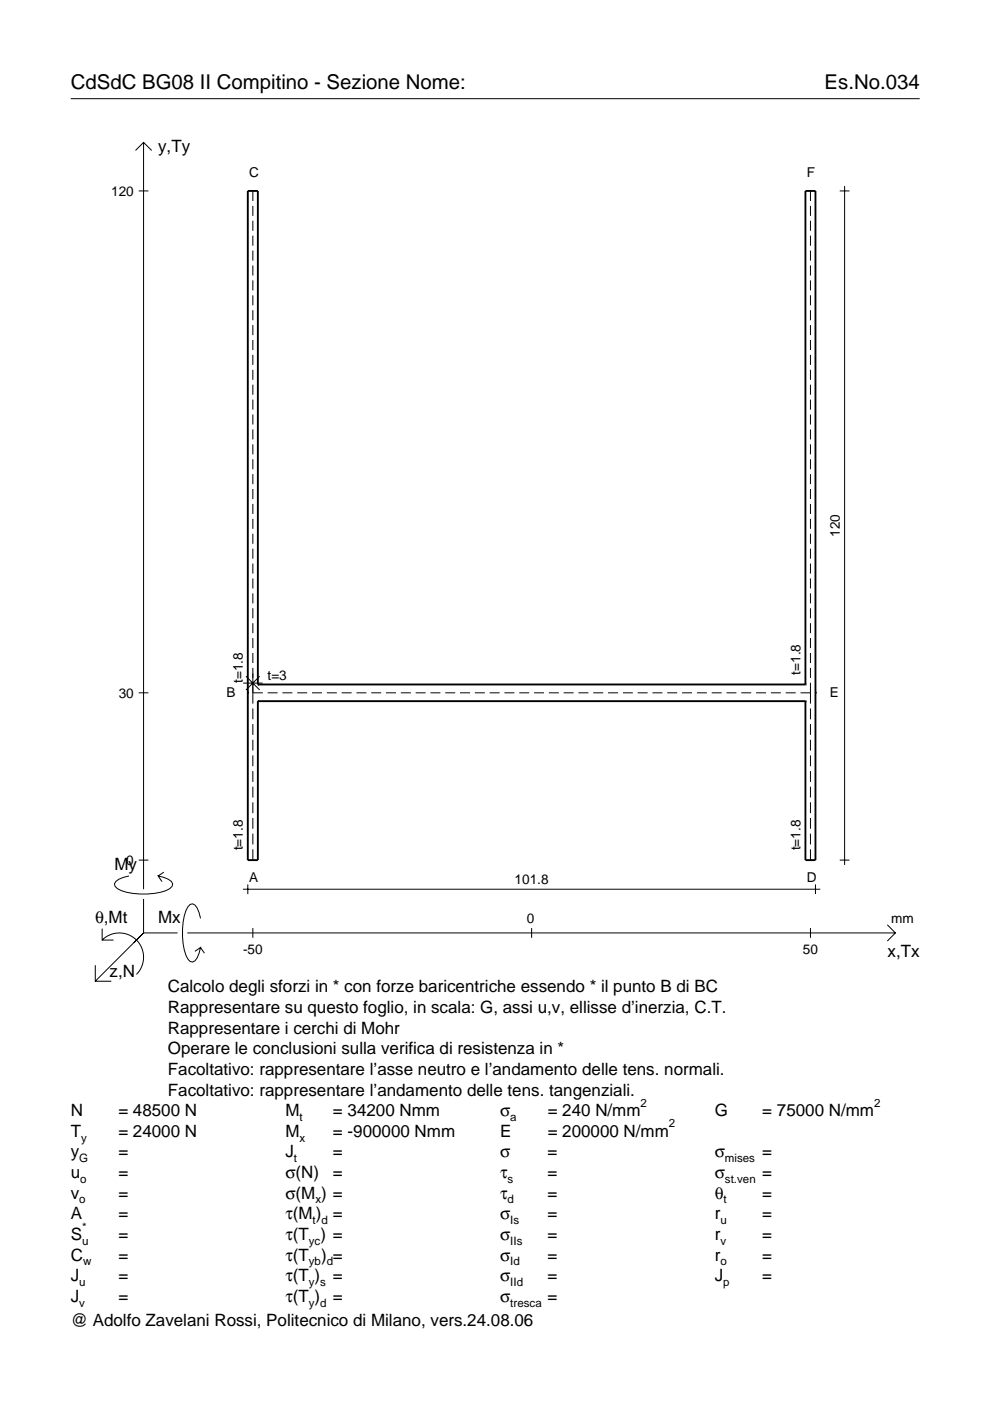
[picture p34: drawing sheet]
<svg xmlns="http://www.w3.org/2000/svg" width="210mm" height="297mm" viewBox="0 0 210 297" stroke-linecap="round" stroke-linejoin="round" font-family="sans-serif">
<defs><g id="words">
<g font-size="4.3">
<text x="15" y="18.9">CdSdC BG08 II Compitino - Sezione Nome:</text>
<text x="174.8" y="18.9">Es.No.034</text>
</g>
<g font-size="3.6">
<text x="33.5" y="32.3">y,Ty</text>
<text x="24.3" y="184.4">My</text>
<text x="20.1" y="195.7">θ,Mt</text>
<text x="33.5" y="195.7">Mx</text>
<text x="188.2" y="203">x,Tx</text>
<text x="23.2" y="207.1">z,N</text>
<text x="35.6" y="210.4">Calcolo degli sforzi in * con forze baricentriche essendo * il punto B di BC</text>
<text x="35.6" y="214.8">Rappresentare su questo foglio, in scala: G, assi u,v, ellisse d’inerzia, C.T.</text>
<text x="35.6" y="219.2">Rappresentare i cerchi di Mohr</text>
<text x="35.6" y="223.5">Operare le conclusioni sulla verifica di resistenza in *</text>
<text x="35.6" y="227.9">Facoltativo: rappresentare l’asse neutro e l’andamento delle tens. normali.</text>
<text x="35.6" y="232.3">Facoltativo: rappresentare l’andamento delle tens. tangenziali.</text>
<text x="15" y="236.7">N</text>
<text x="25.1" y="236.7">= 48500 N</text>
<text x="60.5" y="236.7">M</text>
<text x="70.6" y="236.7">= 34200 Nmm</text>
<text x="106" y="236.7">σ</text>
<text x="116.1" y="236.7">= 240 N/mm</text>
<text x="151.5" y="236.7">G</text>
<text x="161.6" y="236.7">= 75000 N/mm</text>
<text x="15" y="245.4">y</text>
<text x="15" y="241">T</text>
<text x="25.1" y="245.4">=</text>
<text x="25.1" y="241">= 24000 N</text>
<text x="60.5" y="245.4">J</text>
<text x="60.5" y="241">M</text>
<text x="70.6" y="245.4">=</text>
<text x="70.6" y="241">= -900000 Nmm</text>
<text x="106" y="245.4">σ</text>
<text x="106" y="241">E</text>
<text x="116.1" y="245.4">=</text>
<text x="116.1" y="241">= 200000 N/mm</text>
<text x="151.5" y="245.4">σ</text>
<text x="161.6" y="245.4">=</text>
<text x="15" y="249.8">u</text>
<text x="25.1" y="249.8">=</text>
<text x="60.5" y="249.8">σ(N)</text>
<text x="70.6" y="249.8">=</text>
<text x="106" y="249.8">τ</text>
<text x="116.1" y="249.8">=</text>
<text x="151.5" y="249.8">σ</text>
<text x="161.6" y="249.8">=</text>
<text x="15" y="254.2">v</text>
<text x="25.1" y="254.2">=</text>
<text x="60.5" y="254.2">σ(M ) =</text>
<text x="106" y="254.2">τ</text>
<text x="116.1" y="254.2">=</text>
<text x="151.5" y="254.2">θ</text>
<text x="161.6" y="254.2">=</text>
<text x="15" y="258.5">A</text>
<text x="15" y="262.9">S</text>
<text x="25.1" y="262.9">=</text>
<text x="25.1" y="258.5">=</text>
<text x="60.5" y="262.9">τ(T ) =</text>
<text x="60.5" y="258.5">τ(M ) =</text>
<text x="106" y="258.5">σ</text>
<text x="106" y="262.9">σ</text>
<text x="116.1" y="258.5">=</text>
<text x="116.1" y="262.9">=</text>
<text x="151.5" y="258.5">r</text>
<text x="151.5" y="262.9">r</text>
<text x="161.6" y="258.5">=</text>
<text x="161.6" y="262.9">=</text>
<text x="15" y="267.3">C</text>
<text x="25.1" y="267.3">=</text>
<text x="60.5" y="267.3">τ(T</text>
<text x="68.1" y="267.3">) =</text>
<text x="106" y="267.3">σ</text>
<text x="116.1" y="267.3">=</text>
<text x="151.5" y="267.3">r</text>
<text x="161.6" y="267.3">=</text>
<text x="15" y="271.7">J</text>
<text x="25.1" y="271.7">=</text>
<text x="60.5" y="271.7">τ(T )</text>
<text x="70.6" y="271.7">=</text>
<text x="106" y="271.7">σ</text>
<text x="116.1" y="271.7">=</text>
<text x="151.5" y="271.7">J</text>
<text x="161.6" y="271.7">=</text>
<text x="15" y="276">J</text>
<text x="15" y="281.2">@ Adolfo Zavelani Rossi, Politecnico di Milano, vers.24.08.06</text>
<text x="25.1" y="276">=</text>
<text x="60.5" y="276">τ(T )</text>
<text x="70.6" y="276">=</text>
<text x="106" y="276">σ</text>
<text x="116.1" y="276">=</text>
</g>
<g font-size="2.9">
<text x="23.6" y="41.5">120</text>
<text x="52.9" y="37.6">C</text>
<text x="171.1" y="37.6">F</text>
<text x="178" y="113.8" transform="rotate(-90 178 113.8)">120</text>
<text x="169.7" y="143.1" transform="rotate(-90 169.7 143.1)">t=1.8</text>
<text x="25.2" y="147.9">30</text>
<text x="48" y="147.8">B</text>
<text x="51.5" y="144.8" transform="rotate(-90 51.5 144.8)">t=1.8</text>
<text x="56.7" y="144.1">t=3</text>
<text x="175.9" y="147.8">E</text>
<text x="26.8" y="183.4">0</text>
<text x="51.5" y="180.3" transform="rotate(-90 51.5 180.3)">t=1.8</text>
<text x="169.7" y="180.3" transform="rotate(-90 169.7 180.3)">t=1.8</text>
<text x="52.9" y="187.1">A</text>
<text x="109.1" y="187.5">101.8</text>
<text x="171.1" y="187.1">D</text>
<text x="111.7" y="195.7">0</text>
<text x="189" y="195.7">mm</text>
<text x="51.5" y="202.2">-50</text>
<text x="170.2" y="202.2">50</text>
</g>
<g font-size="2.4">
<text x="63.5" y="237.7">t</text>
<text x="108.2" y="237.7">a</text>
<text x="135.8" y="234.7">2</text>
<text x="141.8" y="239">2</text>
<text x="185.3" y="234.7">2</text>
<text x="17.2" y="242">y</text>
<text x="63.5" y="242">x</text>
<text x="16.8" y="246.4">G</text>
<text x="17" y="250.8">o</text>
<text x="62.3" y="246.4">t</text>
<text x="107.6" y="250.8">s</text>
<text x="153.7" y="246.4">mises</text>
<text x="153.7" y="250.8">st.ven</text>
<text x="16.8" y="255.2">o</text>
<text x="66.9" y="255.2">x</text>
<text x="107.6" y="255.2">d</text>
<text x="153.4" y="255.2">t</text>
<text x="17.4" y="263.9">u</text>
<text x="17.4" y="260.9">*</text>
<text x="65.5" y="263.9">yc</text>
<text x="66.3" y="259.5">t d</text>
<text x="108.2" y="259.5">Is</text>
<text x="108.2" y="263.9">IIs</text>
<text x="152.7" y="259.5">u</text>
<text x="152.7" y="263.9">v</text>
<text x="17.6" y="268.3">w</text>
<text x="65.5" y="268.3">yb d</text>
<text x="108.2" y="268.3">Id</text>
<text x="152.7" y="268.3">o</text>
<text x="16.8" y="272.7">u</text>
<text x="65.5" y="272.7">y s</text>
<text x="108.2" y="272.7">IId</text>
<text x="153.3" y="272.7">p</text>
<text x="16.8" y="277">v</text>
<text x="65.5" y="277">y d</text>
<text x="108.2" y="277">tresca</text>
</g>
</g></defs>
<g fill="none" stroke="#000" stroke-width=".21">
<path d="M15 20.9h180M28.7 31.9l1.7-1.7 1.8 1.7M30.4 30.2v158.3M179.1 39.5v143.9M29.4 40.5h2.1M53.6 40.5v2.1M53.6 43.6v2.2M53.6 46.8v2.1M53.6 50v2.1M53.6 53.1v2.2M53.6 56.3v2.1M53.6 59.4v2.2"/>
<path d="M171.8 40.5v2.1M171.8 43.6v2.2M171.8 46.8v2.1M171.8 50v2.1M171.8 53.1v2.2M171.8 56.3v2.1M171.8 59.4v2.2M178 40.5h2.1M53.6 62.6v2.1M53.6 65.8v2.1M53.6 68.9v2.2M53.6 72.1v2.1"/>
<path d="M53.6 75.2v2.2M53.6 78.4v2.1M171.8 62.6v2.1M171.8 65.8v2.1M171.8 68.9v2.2M171.8 72.1v2.1M171.8 75.2v2.2M171.8 78.4v2.1M53.6 81.6v2.1M53.6 84.7v2.2M53.6 87.9v2.1M53.6 91v2.2"/>
<path d="M53.6 94.2v2.1M53.6 97.4v2.1M171.8 81.6v2.1M171.8 84.7v2.2M171.8 87.9v2.1M171.8 91v2.2M171.8 94.2v2.1M171.8 97.4v2.1M53.6 100.5v2.2M53.6 103.7v2.1M53.6 106.8v2.2M53.6 110v2.1"/>
<path d="M53.6 113.2v2.1M53.6 116.3v2.2M53.6 119.5v2.1M171.8 100.5v2.2M171.8 103.7v2.1M171.8 106.8v2.2M171.8 110v2.1M171.8 113.2v2.1M171.8 116.3v2.2M171.8 119.5v2.1M53.6 122.6v2.2M53.6 125.8v2.1"/>
<path d="M53.6 129v2.1M53.6 132.1v2.2M53.6 135.3v2.1M53.6 138.4v2.2M171.8 122.6v2.2M171.8 125.8v2.1M171.8 129v2.1M171.8 132.1v2.2M171.8 135.3v2.1M171.8 138.4v2.2M29.4 146.9h2.1M51.5 144.8h4.2"/>
<path d="M52.1 143.4l3 2.9M53.6 146.9h2.1M53.6 141.6v7.6M53.6 150.2v2.3M53.6 153.5v2.3M53.6 156.8v2.3M55.1 143.4l-3 2.9M56.7 146.9h2.1M59.9 146.9h2.1M63 146.9h2.1M66.2 146.9h2.1M69.3 146.9h2.1"/>
<path d="M72.4 146.9h2.1M75.6 146.9h2.1M78.7 146.9h2.1M81.8 146.9h2.2M85 146.9h2.1M88.1 146.9h2.1M91.3 146.9h2.1M94.4 146.9h2.1M97.5 146.9h2.1M100.7 146.9h2.1M103.8 146.9h2.1M107 146.9h2.1"/>
<path d="M110.1 146.9h2.1M113.2 146.9h2.1M116.4 146.9h2.1M119.5 146.9h2.1M122.6 146.9h2.2M125.8 146.9h2.1M128.9 146.9h2.1M132.1 146.9h2.1M135.2 146.9h2.1M138.3 146.9h2.1M141.5 146.9h2.1M144.6 146.9h2.1"/>
<path d="M147.8 146.9h2.1M150.9 146.9h2.1M154 146.9h2.1M157.2 146.9h2.1M160.3 146.9h2.1M163.4 146.9h2.2M166.6 146.9h2.1M169.7 146.9h2.1M171.8 141.6v2.1M171.8 144.8v4.4M171.8 150.2v2.3M171.8 153.5v2.3"/>
<path d="M171.8 156.8v2.3M53.6 160.2v2.3M53.6 163.5v2.3M53.6 166.8v2.3M53.6 170.1v2.3M53.6 173.4v2.3M53.6 176.8v2.2M171.8 160.2v2.3M171.8 163.5v2.3M171.8 166.8v2.3M171.8 170.1v2.3M171.8 173.4v2.3"/>
<path d="M171.8 176.8v2.2M21.7 199.3a5.1 5.1 0 0 1 7.2 0 5.1 5.1 0 0 1 0 7.3M21.7 196.9v2.4h2.4M27.3 185.7a3.6 3.6 0 0 0-3 1.7l.1 .5a5.6 5.6 0 0 0 3.8 1.5 13.4 13.4 0 0 0 7.8-1l.5-.5 .1-.5a3.6 3.6 0 0 0-3.1-1.7l.8 1.2M29.4 182.4h2.1M30.4 190.6v7.2M30.4 197.8l-10.2 10.2M30.4 197.8h7.2M34.7 184.9l-1.2 .8M39.7 197.8h150.1M42.5 194.7a3.6 3.6 0 0 0-1.7-3.1l-.5 .2a5.7 5.7 0 0 0-1.5 3.7 13.3 13.3 0 0 0 1 7.9l.5 .5 .5 .1a3.6 3.6 0 0 0 1.7-3.1l-1.2 .8M51.5 188.5h122.4"/>
<path d="M52.5 187.5v2.1M53.6 180.1v2.3M53.6 196.8v2M112.7 196.8v2M171.8 180.1v2.3M171.8 196.8v2M172.9 187.5v2.1M178 182.4h2.1M188.1 196.1l1.7 1.7-1.7 1.7M20.2 204.7v3.3h3.4M42.5 200.9l.8 1.2"/>
</g>
<path d="M52.5 146.9h.1M54.7 148.7h.1M54.7 145.1h.1M54.7 145.1v-104.6h-2.2v141.9h2.2v-33.7M54.7 148.7h116.1M54.7 145.1h116.1M170.8 148.7h.1M170.8 145.1h.1M170.8 145.1v-104.6h2.1v141.9h-2.1v-33.7M172.9 146.9h.1" fill="none" stroke="#000" stroke-width=".4"/>
<use href="#words"/>
</svg>
